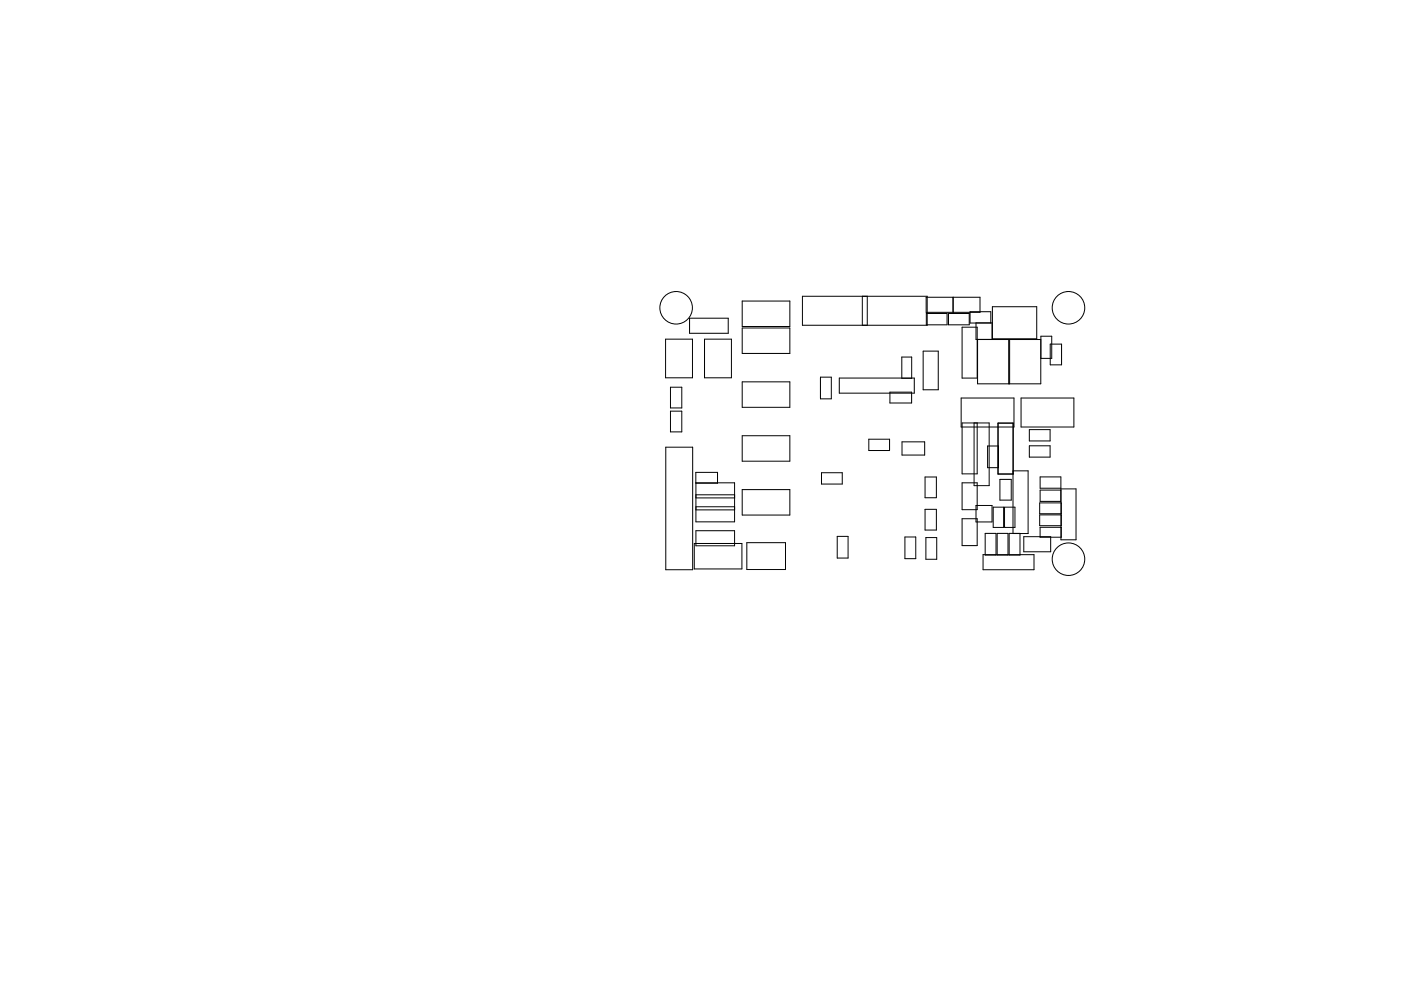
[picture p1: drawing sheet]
<svg xmlns="http://www.w3.org/2000/svg" width="297mm" height="210mm" viewBox="0 0 297 210" stroke-linecap="round" stroke-linejoin="round" font-family="sans-serif">
<g fill="none" stroke="#000" stroke-width=".21">
<path d="M141.1 72h5.7v8.2h-5.7zM146.2 67.5h8.2v3.2h-8.2zM149.4 72h5.7v8.2h-5.7zM157.4 63.9h10.1v5.4h-10.1zM157.4 69.6h10.1v5.4h-10.1zM170.1 62.9h26.5v6.1h-26.5zM182.8 62.9v6.1M183.9 62.9v6.1M191.2 75.8h2.1v4.5h-2.1zM195.7 74.5h3.2v8.2h-3.2zM196.4 63.1h11.4v3.2h-11.4zM196.4 66.5h4.4v2.4h-4.4z"/>
<path d="M201.1 66.5h4.4v2.4h-4.4zM202.1 63.1v3.2M204 69.4h3.2v10.8h-3.2zM205.7 66.1h4.4v2.4h-4.4zM206.9 68.5h3.4v3.5h-3.4zM207.3 72h13.4v9.4h-13.4zM210.4 65.1h9.4v6.8h-9.4zM213.9 72v9.4M214.1 72v9.4M220.7 71.3h2.3v4.7h-2.3zM222.7 73h2.4v4.4h-2.4zM141.2 94.9h5.7v26h-5.7z"/>
<path d="M142.2 82.2h2.4v4.4h-2.4zM142.2 87.2h2.4v4.4h-2.4zM157.4 81h10.1v5.4h-10.1zM157.4 92.4h10.1v5.4h-10.1zM174 80h2.3v4.6h-2.3zM177.9 80.2h15.9v3.2h-15.9zM184.2 93.2h4.4v2.4h-4.4zM188.7 83.2h4.6v2.3h-4.6zM191.2 93.7h4.8v2.8h-4.8zM203.8 84.4h11.2v6.2h-11.2zM206.5 89.7v13.3h3.2v-13.3h-5.7v10.8h3.2v-10.8M209.4 94.6h2.3v4.6h-2.3z"/>
<path d="M211.6 89.8h3.2v10.8h-3.2zM214.8 99.9h3.2v13.3h-3.2zM216.5 84.4h11.2v6.2h-11.2zM218.2 91.2h4.4v2.4h-4.4zM218.2 94.6h4.4v2.4h-4.4zM147.2 115.3h10.1v5.4h-10.1zM147.5 100.2h4.6v2.3h-4.6zM147.5 102.4h8.2v8.3h-8.2zM147.5 112.6h8.2v3.2h-8.2zM147.5 105.6h8.2M147.5 105h8.2M147.5 108.2h8.2"/>
<path d="M147.5 107.5h8.2M157.4 103.9h10.1v5.4h-10.1zM158.3 115.1h8.2v5.7h-8.2zM174.2 100.3h4.4v2.4h-4.4zM177.5 113.8h2.3v4.6h-2.3zM191.9 113.9h2.3v4.6h-2.3zM196.1 101.2h2.4v4.4h-2.4zM196.1 108.1h2.4v4.4h-2.4zM196.3 114.1h2.3v4.6h-2.3zM204 102.4h3.2v5.7h-3.2zM204 110.1h3.2v5.7h-3.2zM206.9 107.2h3.4v3.5h-3.4z"/>
<path d="M208.4 117.7h10.8v3.2h-10.8zM208.9 113.2h2.3v4.6h-2.3zM210.6 107.6h2.2v4.3h-2.2zM211.4 113.2h2.3v4.6h-2.3zM212 101.7h2.4v4.4h-2.4zM213 107.6h2.2v4.3h-2.2zM214 113.2h2.3v4.6h-2.3zM217.1 113.9h5.7v3.2h-5.7zM220.4 109.2h4.6v2.3h-4.6zM220.4 106.7h4.6v2.3h-4.6zM220.5 111.9h4.5v2.1h-4.5zM220.5 101.2h4.4v2.4h-4.4z"/>
<path d="M224.9 104h-4.4v2.4h4.4M224.9 103.7h3.2v10.8h-3.2z"/>
<circle cx="143.4" cy="65.3" r="3.5"/>
<circle cx="226.5" cy="65.3" r="3.5"/>
<circle cx="226.5" cy="118.6" r="3.5"/>
</g>
</svg>
